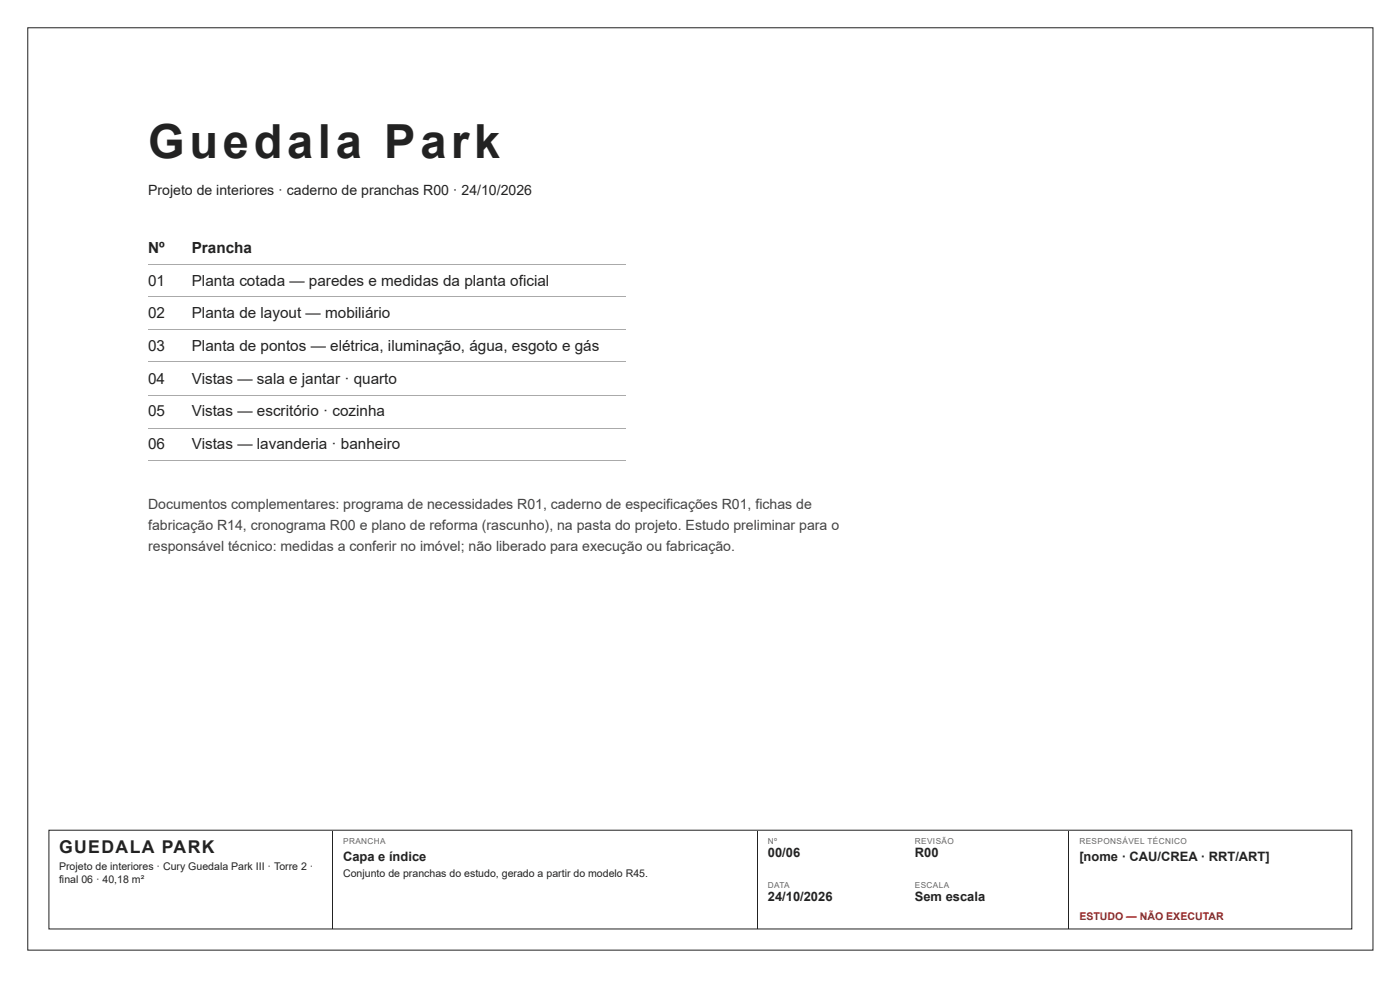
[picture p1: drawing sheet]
<svg xmlns="http://www.w3.org/2000/svg" width="420mm" height="297mm" viewBox="0 0 420 297" stroke-linecap="round" stroke-linejoin="round" font-family="sans-serif">
<defs><g id="words">
<text font-size="14.1" fill="#222" x="44.5" y="47.4">Guedala Park</text>
<text font-size="5.3" fill="#222" x="17.7" y="255.9">GUEDALA PARK</text>
<g font-size="4.6" fill="#222">
<text x="44.5" y="75.9">Nº</text>
<text x="57.6" y="75.9">Prancha</text>
<text x="44.5" y="85.7">01</text>
<text x="57.6" y="85.7">Planta cotada — paredes e medidas da planta oficial</text>
<text x="44.5" y="95.5">02</text>
<text x="57.6" y="95.5">Planta de layout — mobiliário</text>
<text x="44.5" y="105.3">03</text>
<text x="57.6" y="105.3">Planta de pontos — elétrica, iluminação, água, esgoto e gás</text>
<text x="44.5" y="115.1">04</text>
<text x="57.6" y="115.1">Vistas — sala e jantar · quarto</text>
<text x="44.5" y="124.9">05</text>
<text x="57.6" y="124.9">Vistas — escritório · cozinha</text>
<text x="44.5" y="134.7">06</text>
<text x="57.6" y="134.7">Vistas — lavanderia · banheiro</text>
</g>
<text font-size="4.2" fill="#222" x="44.5" y="58.5">Projeto de interiores · caderno de pranchas R00 · 24/10/2026</text>
<g font-size="4.2" fill="#444">
<text x="44.5" y="152.7">Documentos complementares: programa de necessidades R01, caderno de especificações R01, fichas de</text>
<text x="44.5" y="159">fabricação R14, cronograma R00 e plano de reforma (rascunho), na pasta do projeto. Estudo preliminar para o</text>
<text x="44.5" y="165.4">responsável técnico: medidas a conferir no imóvel; não liberado para execução ou fabricação.</text>
</g>
<g font-size="3.9" fill="#222">
<text x="230.5" y="257.2">00/06</text>
<text x="274.6" y="257.2">R00</text>
<text x="103" y="258.2">Capa e índice</text>
<text x="324" y="258.2">[nome · CAU/CREA · RRT/ART]</text>
<text x="230.5" y="270.4">24/10/2026</text>
<text x="274.6" y="270.4">Sem escala</text>
</g>
<g font-size="3.2" fill="#222">
<text x="17.7" y="261.1">Projeto de interiores · Cury Guedala Park III · Torre 2 ·</text>
<text x="103" y="263">Conjunto de pranchas do estudo, gerado a partir do modelo R45.</text>
<text x="17.7" y="264.8">final 06 · 40,18 m²</text>
</g>
<text font-size="3.2" fill="#9b1c1c" x="324" y="276">ESTUDO — NÃO EXECUTAR</text>
<g font-size="2.5" fill="#666">
<text x="103" y="253.2">PRANCHA</text>
<text x="230.5" y="253.2">Nº</text>
<text x="274.6" y="253.2">REVISÃO</text>
<text x="324" y="253.2">RESPONSÁVEL TÉCNICO</text>
<text x="230.5" y="266.4">DATA</text>
<text x="274.6" y="266.4">ESCALA</text>
</g>
</g></defs>
<path d="M8.3 8.3h403.8v276.8h-403.8zM14.7 249.1h391v29.6h-391zM99.9 249.2v29.4M227.4 249.2v29.4M320.8 249.2v29.4" fill="none" stroke="#222" stroke-width=".3"/>
<path d="M44.4 79.2h143.5M44.4 89h143.5M44.4 98.8h143.5M44.4 108.6h143.5M44.4 118.7h143.5M44.4 128.5h143.5M44.4 138.2h143.5" fill="none" stroke="#aaa" stroke-width=".3"/>
<use href="#words"/>
</svg>
